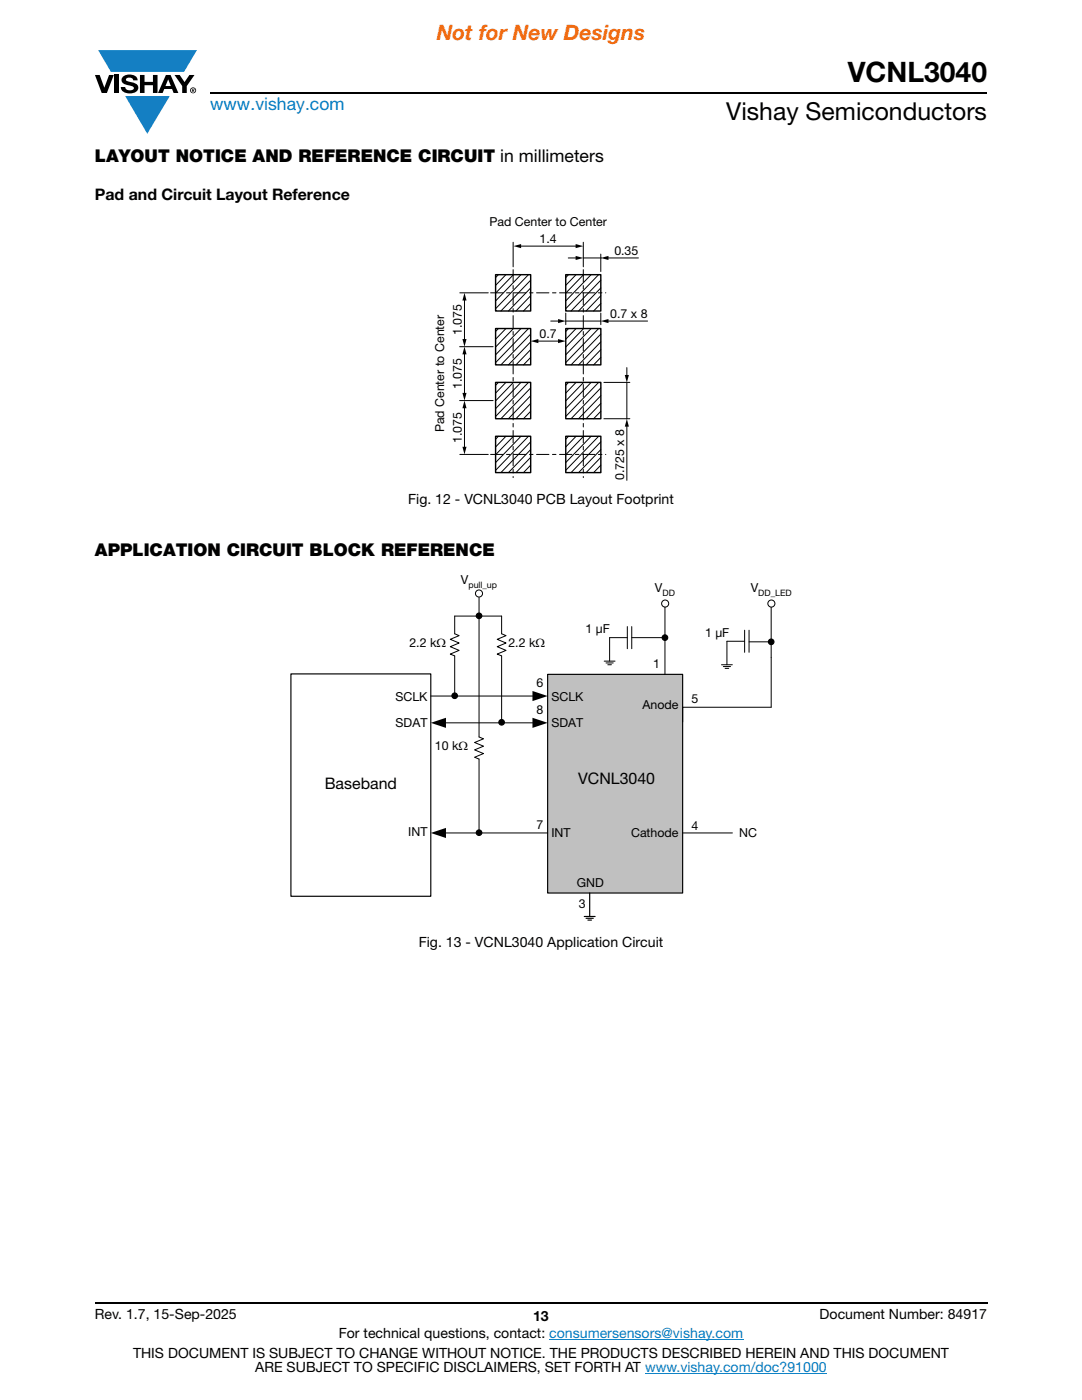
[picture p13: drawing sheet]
<svg xmlns="http://www.w3.org/2000/svg" width="216mm" height="279mm" viewBox="0 0 216 279" stroke-linecap="round" stroke-linejoin="round" font-family="sans-serif">
<defs><g id="words">
<text font-size="5.6" x="169.1" y="16.4">VCNL3040</text>
<text font-size="4.9" x="144.9" y="24">Vishay Semiconductors</text>
<text font-size="4.2" fill="#f06b12" x="87.1" y="8">Not for New Designs</text>
<text font-size="3.5" fill="#067ec4" x="42" y="21.9">www.vishay.com</text>
<g font-size="3.5">
<text x="18.9" y="32.3">LAYOUT NOTICE AND REFERENCE CIRCUIT in millimeters</text>
<text x="18.9" y="111">APPLICATION CIRCUIT BLOCK REFERENCE</text>
</g>
<g font-size="3.2">
<text x="18.9" y="39.9">Pad and Circuit Layout Reference</text>
<text x="64.8" y="157.4">Baseband</text>
<text x="115.4" y="156.5">VCNL3040</text>
</g>
<g font-size="2.8">
<text x="81.4" y="100.6">Fig. 12 - VCNL3040 PCB Layout Footprint</text>
<text x="83.5" y="189">Fig. 13 - VCNL3040 Application Circuit</text>
<text x="18.9" y="263.3">Rev. 1.7, 15-Sep-2025</text>
<text x="106.4" y="263.6">13</text>
<text x="163.6" y="263.3">Document Number: 84917</text>
<text x="67.6" y="267.1">For technical questions, contact: consumersensors@vishay.com</text>
<text x="26.5" y="271">THIS DOCUMENT IS SUBJECT TO CHANGE WITHOUT NOTICE. THE PRODUCTS DESCRIBED HEREIN AND THIS DOCUMENT</text>
<text x="50.9" y="273.8">ARE SUBJECT TO SPECIFIC DISCLAIMERS, SET FORTH AT www.vishay.com/doc?91000</text>
</g>
<g font-size="2.5">
<text x="97.7" y="45.1">Pad Center to Center</text>
<text x="107.7" y="48.6">1.4</text>
<text x="122.6" y="51">0.35</text>
<text x="121.8" y="63.5">0.7 x 8</text>
<text x="92.2" y="66.9" transform="rotate(-90 92.2 66.9)">1.075</text>
<text x="107.7" y="67.5">0.7</text>
<text x="92.2" y="77.7" transform="rotate(-90 92.2 77.7)">1.075</text>
<text x="88.7" y="86.3" transform="rotate(-90 88.7 86.3)">Pad Center to Center</text>
<text x="92.2" y="88.4" transform="rotate(-90 92.2 88.4)">1.075</text>
<text x="124.6" y="95.9" transform="rotate(-90 124.6 95.9)">0.725 x 8</text>
<text x="92" y="116.5">V</text>
<text x="130.7" y="118.2">V</text>
<text x="149.8" y="118.2">V</text>
<text x="81.7" y="129.1">2.2 kΩ</text>
<text x="101.4" y="129.1">2.2 kΩ</text>
<text x="116.9" y="126.4">1 μF</text>
<text x="140.7" y="127.1">1 μF</text>
<text x="107.1" y="137.2">6</text>
<text x="130.3" y="133.4">1</text>
<text x="78.9" y="139.9">SCLK</text>
<text x="107.1" y="142.5">8</text>
<text x="110" y="139.9">SCLK</text>
<text x="128.2" y="141.5">Anode</text>
<text x="138" y="140.4">5</text>
<text x="78.9" y="145.2">SDAT</text>
<text x="86.8" y="149.7">10 kΩ</text>
<text x="110" y="145.2">SDAT</text>
<text x="81.5" y="166.8">INT</text>
<text x="107.1" y="165.4">7</text>
<text x="110" y="167">INT</text>
<text x="125.9" y="167">Cathode</text>
<text x="138" y="165.7">4</text>
<text x="147.5" y="167">NC</text>
<text x="115.1" y="177">GND</text>
<text x="115.5" y="181.3">3</text>
</g>
<g font-size="1.8">
<text x="93.5" y="117.3">pull_up</text>
<text x="132.2" y="118.9">DD</text>
<text x="151.3" y="118.9">DD_LED</text>
</g>
</g></defs>
<g fill="#147fc3">
<path d="M19.6 10h19.7l-2.6 4.3h-1.1h-13.5z"/>
<path d="M25 19.2h8.9l-4.5 7.5z"/>
</g>
<g fill="#000">
<path d="M18.9 15h1l.9 2.5 1-2.5h.9l-1.4 3.6h-1zM22.9 15h.9v3.6h-.9zM24.6 15.3a2.1 2.1 0 0 1 2.8 .3l.1 .4h-.9a.79 .79 0 0 0-.7-.5 .79 .79 0 0 0-.8 .4l.3 .3 1 .2a1.08 1.08 0 0 1 1.2 1 1.08 1.08 0 0 1-1.1 1.2 1.73 1.73 0 0 1-2.4-1.2h.9a.96 .96 0 0 0 .8 .6 .96 .96 0 0 0 .9-.4 1.31 1.31 0 0 0-1.2-.6 1.03 1.03 0 0 1-1.1-.6 1.03 1.03 0 0 1 .2-1.1zM27.9 15h.9v1.3h1.7v-1.3h.9v3.6h-.9v-1.6h-1.7v1.6h-.9zM34.8 15h1.1l.9 1.4 1-1.4h1l-1.5 2.2v1.4h-.9v-1.4zM92.7 58.4l.4 1.6h-.8zM102.5 49.1l1.5-.4v.8zM114.9 48.7l1.5 .4-1.5 .4zM114.9 51.1l1.5 .4-1.5 .4zM119.9 51.5l1.5-.4v.8zM92.3 67.7h.8l-.4 1.5zM92.7 69.2l.4 1.5h-.8z"/>
<path d="M92.3 78.4h.8l-.4 1.5zM105.9 68.1l1.5-.4v.8zM111.4 67.7l1.5 .4-1.5 .4zM111.4 63.7l1.5 .4-1.5 .4zM119.9 64.1l1.5-.4v.8zM124.7 74.8h.8l-.4 1.6zM92.7 79.9l.4 1.6h-.8zM92.3 89.2h.8l-.4 1.5zM125.1 83.6l.4 1.5h-.8z"/>
<path d="M33.6 15.9l.5 1.3h-1.1zM33.1 15l-1.6 3.6h1l.3-.8h1.5l.3 .8h1l-1.6-3.6z"/>
<path d="M38.4 17.8h.2v.2h-.2zM38.3 17.7v.7h.1v-.3l.4 .3-.2-.3 .2-.2-.1-.2z"/>
<path d="M38.1 18a.46 .46 0 0 1 .9 0 .46 .46 0 0 1-.9 0zM37.9 18a.6 .6 0 0 0 1.2 0 .6 .6 0 0 0-1.2 0z"/>
</g>
<path d="M42 18.6h155M18.9 260h178.1" fill="none" stroke="#000" stroke-width=".36"/>
<path d="M109.6 267.3h38.7M128.7 274h36.3" fill="none" stroke="#067ec4" stroke-width=".2"/>
<path d="M97.9 58.4h23M102.4 53.8v41.5M116.4 53.8v41.5M97.9 90.7h23" fill="none" stroke="#000" stroke-width=".2" stroke-dasharray="2.5 .7 .7 .7"/>
<g fill="none" stroke="#000" stroke-width=".2">
<path d="M91.8 58.4h5.6M92.7 59.7v8.2M99.5 54.8l-.6 .6M101 54.8l-2.1 2.2M102.4 48.3v5M102.5 54.8l-3.6 3.7M103.7 49.1h11.4M104 54.8l-5.1 5.3M105.5 54.8l-6.6 6.8M105.9 59l-2.9 3.1M105.9 55.9l-5.9 6.2M105.9 57.5l-4.4 4.6"/>
<path d="M113.4 51.5h1.7M113.4 54.8l-.5 .6M114.9 54.8l-2 2.2M116.4 51.5h3.6M116.4 48.3v4.9M116.4 54.8l-3.5 3.7M117.9 54.8l-5 5.3M119.4 54.8l-6.5 6.8M119.9 50.7v3.5M119.9 59l-3 3.1M119.9 55.9l-6 6.2M119.9 57.5l-4.5 4.6"/>
<path d="M121.1 51.5h6.3M91.7 69.2h6.7M91.7 79.9h6.7M92.7 70.4v8.3M99.5 65.6l-.6 .5M99.5 76.3l-.6 .6M101 65.6l-2.1 2.1M101 76.3l-2.1 2.2M102.5 65.6l-3.6 3.7M102.5 76.3l-3.6 3.7M104 65.6l-5.1 5.2M104 76.3l-5.1 5.3"/>
<path d="M105.5 65.6l-6.6 6.8M105.5 76.3l-6.6 6.8M105.9 69.8l-2.9 3M105.9 71.3l-1.4 1.5M105.9 60.6l-1.4 1.5M105.9 66.7l-5.9 6.1M105.9 77.4l-5.9 6.2M105.9 68.2l-4.4 4.6M105.9 79l-4.4 4.6M107.1 68.1h4.5M109.9 64.1h1.7M112.9 64.1h7"/>
<path d="M112.9 62.5v2.3M113.5 65.6l-.6 .5M113.5 76.3l-.6 .6M115 65.6l-2.1 2.1M115 76.3l-2.1 2.2M116.5 65.6l-3.6 3.7M116.5 76.3l-3.6 3.7M118 65.6l-5.1 5.2M118 76.3l-5.1 5.3M119.5 65.6l-6.6 6.8M119.5 76.3l-6.6 6.8M119.9 62.5v2.3"/>
<path d="M119.9 60.6l-1.5 1.5M119.9 69.8l-2.9 3M119.9 71.3l-1.4 1.5M119.9 66.7l-5.9 6.1M119.9 77.4l-5.9 6.2M119.9 68.2l-4.4 4.6M119.9 79l-4.4 4.6M120.5 76.3h5.2M121.1 64.1h8.1M125.1 73.4v1.7M125.1 76.4v7.2M91.8 90.7h5.6"/>
<path d="M92.7 81.2v8.2M99.5 87.1l-.6 .6M101 87.1l-2.1 2.1M102.5 87.1l-3.6 3.7M104 87.1l-5.1 5.2M105.5 87.1l-6.6 6.8M105.9 80.5l-2.9 3.1M105.9 91.3l-2.9 3M105.9 82.1l-1.4 1.5M105.9 92.8l-1.4 1.5M105.9 88.2l-5.9 6.1M105.9 89.7l-4.4 4.6"/>
<path d="M113.5 87.1l-.6 .6M115 87.1l-2.1 2.1M116.5 87.1l-3.6 3.7M118 87.1l-5.1 5.2M119.5 87.1l-6.6 6.8M119.9 91.3l-2.9 3M119.9 80.5l-2.9 3.1M119.9 92.8l-1.4 1.5M119.9 82.1l-1.4 1.5M119.9 88.2l-5.9 6.1M119.9 89.7l-4.4 4.6M120.5 83.6h5.2"/>
<path d="M125.1 84.9v11"/>
</g>
<path d="M98.9 54.8h7v7.3h-7zM112.9 54.8h7v7.3h-7zM98.9 65.6h7v7.2h-7zM98.9 76.3h7v7.3h-7zM112.9 65.6h7v7.2h-7zM112.9 76.3h7v7.3h-7zM98.9 87.1h7v7.2h-7zM112.9 87.1h7v7.2h-7z" fill="none" stroke="#000" stroke-width=".28"/>
<path d="M109.3 134.6h26.9v43.6h-26.9z" fill="#c0c0c0"/>
<path d="M109.3 134.6h26.9v43.6h-26.9z" fill="none" stroke="#000" stroke-width=".23"/>
<circle cx="132.7" cy="120.5" r=".71" fill="#fff"/>
<g fill="none" stroke="#000" stroke-width=".2">
<path d="M120.6 131.9h2.1M120.9 132.3h1.5M121.3 132.7h.7M125.2 127.3h-3.6v4.6M125.2 125v4.5M126.1 125v4.5M126.1 127.3h6.6M132.7 121.2v13.4M153.9 121.1v20"/>
<circle cx="132.7" cy="120.5" r=".71"/>
</g>
<g fill="none" stroke="#000" stroke-width=".23">
<path d="M58 134.5h28v44.4h-28zM117.7 178.2v4.7M116.6 182.9h2.1M116.9 183.3h1.5M117.3 183.6h.7"/>
<circle cx="90.7" cy="138.9" r=".55"/>
<circle cx="132.7" cy="127.3" r=".55"/>
<circle cx="100.1" cy="144.2" r=".55"/>
</g>
<g fill="#000">
<path d="M106.2 137.9l3.1 1-3.1 1zM86 144.3l3-1.1v2.1zM106.2 143.2l3.1 1.1-3.1 1zM86 166.2l3-1v2z"/>
<circle cx="90.7" cy="138.9" r=".55"/>
<circle cx="132.7" cy="127.3" r=".55"/>
<circle cx="100.1" cy="144.2" r=".55"/>
</g>
<circle cx="153.9" cy="120.5" r=".71" fill="#fff"/>
<g fill="none" stroke="#000" stroke-width=".2">
<path d="M144 132.7h2.1M144.3 133h1.5M144.7 133.4h.7M148.6 128h-3.6v4.7M148.6 125.8v4.4M149.5 128.1h4.4M149.5 125.8v4.4"/>
<circle cx="153.9" cy="120.5" r=".71"/>
</g>
<g fill="#000">
<circle cx="95.6" cy="122.9" r=".55"/>
<circle cx="153.9" cy="128.1" r=".55"/>
<circle cx="95.6" cy="166.2" r=".55"/>
</g>
<g fill="none" stroke="#000" stroke-width=".23">
<circle cx="95.6" cy="122.9" r=".55"/>
<circle cx="153.9" cy="128.1" r=".55"/>
<circle cx="95.6" cy="166.2" r=".55"/>
</g>
<circle cx="95.6" cy="118.4" r=".71" fill="#fff"/>
<g fill="none" stroke="#000" stroke-width=".2">
<path d="M95.6 119.3v27.8l.9 .3-1.8 .8 1.8 .7-1.8 .8 1.8 .7-1.8 .7 .9 .4v14.7M86 138.9h20.5M90.7 138.9v-8l-.9-.4 1.8-.7-1.8-.7 1.8-.8-1.8-.7 1.8-.7-.9-.4v-3.5h9.4v3.5l.9 .4-1.8 .7 1.8 .7-1.8 .8 1.8 .7-1.8 .7 .9 .4v13.4M88.7 144.3h17.8M153.9 141.1h-17.7v3M88.7 166.2h20.6M136.2 166.2h9.9"/>
<circle cx="95.6" cy="118.4" r=".71"/>
</g>
<use href="#words"/>
</svg>
